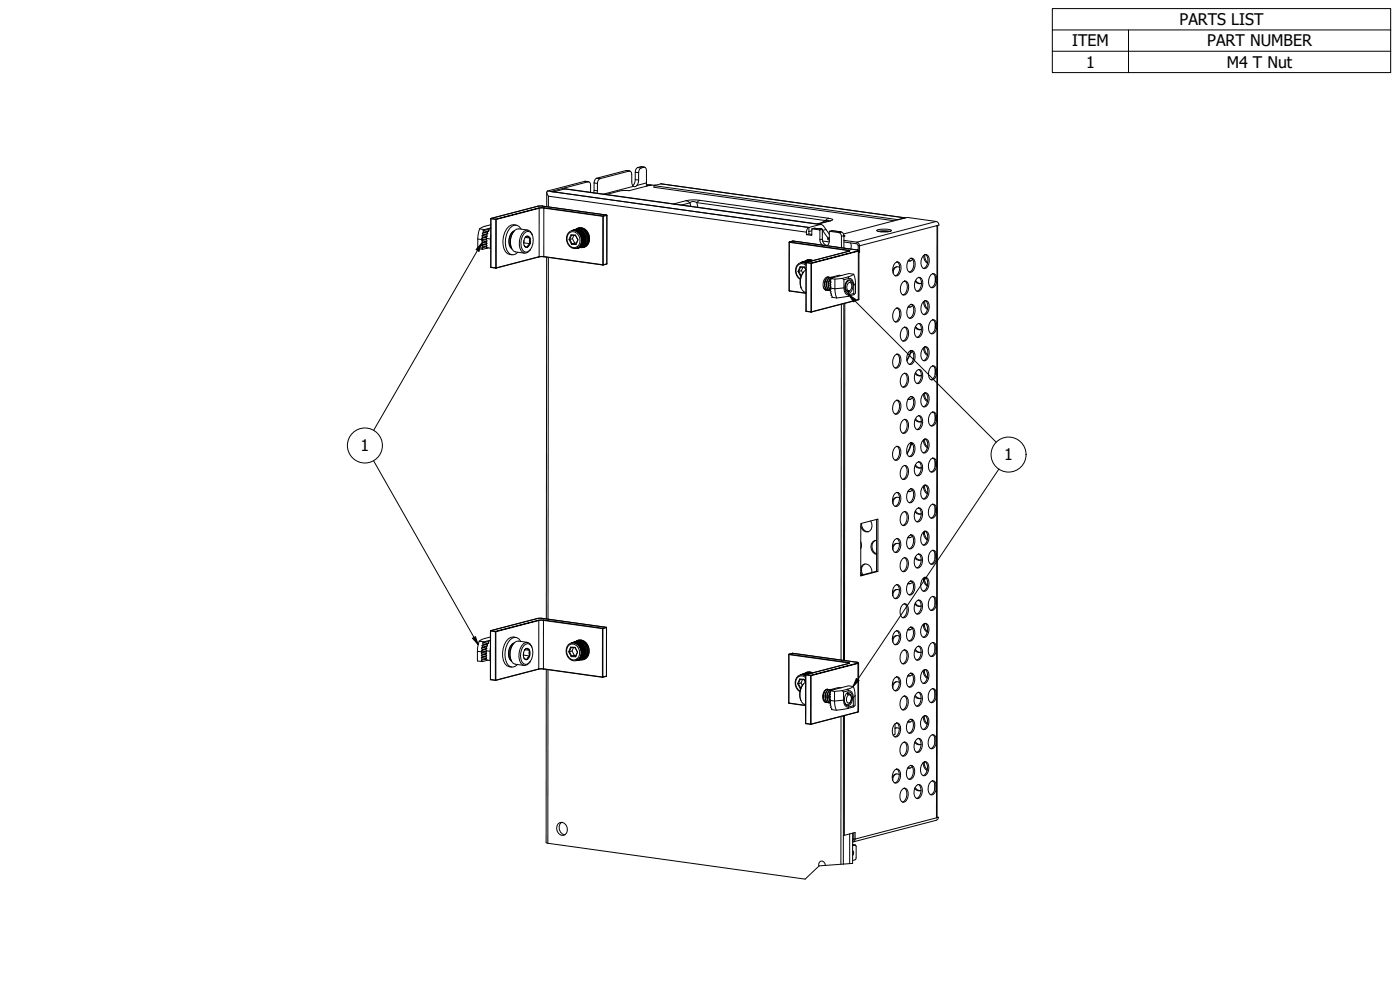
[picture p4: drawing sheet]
<svg xmlns="http://www.w3.org/2000/svg" width="420mm" height="297mm" viewBox="0 0 420 297" stroke-linecap="round" stroke-linejoin="round" font-family="sans-serif">
<defs><g id="words">
<g font-size="4.8">
<text x="354" y="7.5">PARTS LIST</text>
<text x="321.7" y="13.9">ITEM</text>
<text x="362.3" y="13.9">PART NUMBER</text>
<text x="325.9" y="20.3">1</text>
<text x="368.2" y="20.3">M4 T Nut</text>
<text x="108.2" y="135.4">1</text>
<text x="301.4" y="138.1">1</text>
</g>
</g></defs>
<!-- layer: Break Line (ISO) -->
<path d="M255.9 259.1l-10.1 .7-4.2 4" fill="none" stroke="#000" stroke-width=".3"/>
<!-- layer: Visible Narrow (ISO) -->
<g fill="none" stroke="#000" stroke-width=".3">
<path d="M164.3 57.3l78.4 10.9-77.4-10.7M169.3 56.4l.2 .3 76.6 10.7M175.5 54.4l1 .1M178.3 54.9l1 .1M178.3 57.1l1 .2M179 53.5l1 .1M187.9 51.2l1 .1M190.1 55.9l-9 2.3M190.6 51.7l1.1 .1M190.6 53.9l1.1 .1M191.4 50.3l1 .1M192.3 50l1 .2"/>
<path d="M194 54.9l-2.8 .7M195 55.6h.1M198.3 55.2l73.2 10.2M143.4 71.7l1.4 .2M146.2 71.6l1 .1M147.2 68.5h.1M147.3 65.6l1.5 .2v14.6l-1.5-.2zM147.4 65.5l-.1 .1M147.4 65.5l1.4 .2 13-3.2-12.9 3.3M147.4 65.5h.1M148.9 65.8h.1M148.9 65.8v14.6l12.8-3.3"/>
<path d="M154.3 69.3a3.8 3.8 0 0 0-.7 5.3M161.4 61.9h.1M161.5 61.9l1.2-.1 19.3 2.7M161.5 61.9l-14.1 3.6M163.2 77v.1M163.2 62.4l-1.4 .1v14.5h1.4M163.2 62.4l17.7 2.5v14.5l-17.7-2.4M163.2 62.4v14.6M163.3 62.3l-1.6 .1M163.3 62.3l17.7 2.5 1-.3M163.3 62.3l-.1 .1M164.6 77.2l-.1 108.6"/>
<path d="M164.6 62.1v-3.2l77.4 10.8M171 69.8a2.32 2.32 0 0 1 2.4 .4 2.32 2.32 0 0 1 .7 2.4 1.83 1.83 0 0 1-1.6 1.7 1.83 1.83 0 0 1-2-1.2 2.59 2.59 0 0 1 .5-3.3zM171.6 69.2a2.82 2.82 0 0 1 2.8 2.1 2.82 2.82 0 0 1-1.4 3.2M172.9 68.8a2.6 2.6 0 0 1 3.7 2.5 2.44 2.44 0 0 1-2.3 3M172.9 68.9a2.82 2.82 0 0 1 2.9 2.1 2.82 2.82 0 0 1-1.5 3.2M173.2 68.7a2.92 2.92 0 0 1 2.9 2.2 2.92 2.92 0 0 1-1.5 3.3M173.4 68.6a2.92 2.92 0 0 1 2.9 2.2 2.92 2.92 0 0 1-1.5 3.3M173.5 68.4a3.1 3.1 0 0 1 3.1 2.4 3.1 3.1 0 0 1-1.6 3.5M173.7 68.4a3.1 3.1 0 0 1 3.1 2.3 3.1 3.1 0 0 1-1.5 3.5M175.6 70.4l.3 1.1M181 79.5h.1M181.1 64.9h.1"/>
<path d="M181.1 64.9l-.1 14.5 1.1-.2M181.1 64.9l1-.3v14.6M182 64.5l.1 .1M182.1 79.1l-.1 .1M205.9 60.2l1.2 .7M205.9 60.2l-3.7 1M207.1 60.9l.2 1M207.1 60.9l-2.5 .6M209.4 62.2l-.3-1.4 38.6 5.4M210 60.1l-2.2-.1-1.9 .2M210 60.1l-.9 .7-1.1-.3-.9 .4M210 60.1l38.6 5.4"/>
<path d="M236.9 72.7v14.5l5 .7M236.9 72.7l17.7 2.5M236.9 72.6l-.1 .1M236.9 72.6l17.7 2.5M238 72.3h.1M238 72.3l19.3 2.7M238 72.3l-1.1 .3M240.3 78.8h.8l.8 .3M241.7 78.4l1.1 .1M241.9 78.3l1.3 .1M241.9 79.6a1.85 1.85 0 0 0-2.2-.2 1.85 1.85 0 0 0-.8 2.1l.7 1.6 .6 .6M241.9 78.8l1.5 .2v14.6l-1.5-.2z"/>
<path d="M242 78.7l-.1 .1M242 78.7l1.5 .2M242.1 78.2l1.3 .1M242.2 78l1.6 .2M242.5 78l1.5 .2M242.8 68.2v1.3M243.5 78.9h.1M243.7 78.3l-.7-.3-1.4 .4M244.4 68.5l2.4 .3M246.8 71.8l-.7 .1M247.7 66.2l.8-.1 .3 .1-.1 .1M247.7 66.2l-1.2 .7"/>
<path d="M247.9 68.9l-1 .2M248.6 65.5l1.3 .3-.7 .5M248.6 65.5l-.9 .7M249.2 66.3l-3.6 .9M249.2 66.3h-.6M249.6 69.2l2.9 .4-.8 .2M252.5 70.9l.8-.2v.2M253.3 70.7h.1M254.6 75.2l.4 .1M254.6 75.2v.2M254.6 75.1l.5 .2-13.1 3.4M254.6 75.1v.1"/>
<path d="M257.3 75l.4 .2h-.2M257.3 75h.1M257.6 73.7l.4 .1 23.2-6.1-.2 177.7-24.4 6.4-.4-.1M257.8 75.2l-.2 .2v14.5l-14.1 3.7v-14.6l14.1-3.6-14.1 3.5M281 66.4l-23.8 6.3M147.3 80.2l.1 .1M148.8 80.5h.1M236.8 87.2l.1 .1M241.9 93.3l.1 .1M243.4 93.6h.1M253.3 86.4l-2.7 .2-1.5-.2M253.5 91l-.1 107.2"/>
<path d="M254.6 83.1l.1 .4M254.7 88.4l-.1 .5M256.7 85l-.5 .6M257.8 89.8l-.3 .2M280.7 96.8v1.8M280.7 83v1.7M273.4 105.1l-1.2 3M280.7 110.7v1.7M269.3 120.1l.3 .3M273.5 132.8l-1.3 3.3M280.6 138.3v1.8M280.6 124.5v1.7"/>
<path d="M280.6 152.2v1.7M280.6 179.8v1.8M280.6 166v1.7M143.3 195.4l1.4 .2M146.1 195.3l1 .1M147.1 192.2h.1M147.2 189.3l1.5 .2v14.6l-1.5-.2zM147.3 189.2h.1M147.3 189.2l-.1 .1M147.3 189.2l1.4 .2 13-3.2-12.9 3.3M148.8 189.5h.1M148.8 189.5v14.6l12.8-3.3"/>
<path d="M154.2 193a3.8 3.8 0 0 0-.7 5.3M161.3 185.6l1.3-.1 19.3 2.7M161.3 185.6h.1M161.3 185.6l-14 3.6M163.1 186.1l-1.4 .1v14.5h1.4M163.1 186.1l17.7 2.5v14.5l-17.7-2.4M163.1 186.1v14.6M163.2 186l-1.6 .1M163.2 186l17.7 2.5 1-.3M163.2 186l-.1 .1M170.9 193.5a2.32 2.32 0 0 1 2.4 .4 2.32 2.32 0 0 1 .6 2.4 1.83 1.83 0 0 1-1.6 1.7 1.83 1.83 0 0 1-1.9-1.2 2.59 2.59 0 0 1 .5-3.3zM171.5 192.9a2.82 2.82 0 0 1 2.8 2.1 2.82 2.82 0 0 1-1.4 3.2"/>
<path d="M172.8 192.5a2.6 2.6 0 0 1 3.7 2.5 2.44 2.44 0 0 1-2.3 3M172.8 192.5a2.82 2.82 0 0 1 2.9 2.2 2.82 2.82 0 0 1-1.5 3.2M173 192.4a2.93 2.93 0 0 1 3 2.2 2.93 2.93 0 0 1-1.5 3.3M173.3 192.3a2.92 2.92 0 0 1 2.9 2.2 2.92 2.92 0 0 1-1.5 3.3M173.4 192.1a3.1 3.1 0 0 1 3.1 2.3 3.1 3.1 0 0 1-1.6 3.6M173.6 192.1a3.1 3.1 0 0 1 3.1 2.3 3.1 3.1 0 0 1-1.6 3.5M175.5 194.1l.3 1.1M180.9 188.6h.1M180.9 188.6v14.5l1.1-.2M180.9 188.6l1.1-.3v14.6M181.9 188.2l.1 .1M182 188.3h.1"/>
<path d="M236.8 196.3l-.1 .1M236.8 196.3l17.7 2.5M237.9 196h.1M237.9 196l19.3 2.7M237.9 196l-1.1 .3M254.5 198.9l.4 .1M254.5 198.9l-17.7-2.5-.1 14.5 5.1 .7M254.5 198.9v.2M254.5 198.8l.5 .2-.2 .1M254.5 198.8v.1M254.7 199.1l-12.8 3.3M257.2 198.7l.4 .2h-.2"/>
<path d="M257.2 198.7h.1M257.7 198.9l-.2 .2v14.5l-14.1 3.7v-14.6l14.1-3.6-14.2 3.5M280.6 193.7v1.7M147.2 203.9l.1 .1M148.7 204.2h.1M163.1 200.7v.1M164.5 200.9l-.1 52.1M180.9 203.2h-.1M182 202.8l-.1 .1M236.7 210.9l.1 .1M240.2 202.5h.8l.8 .3M241.6 202.1l1.1 .1"/>
<path d="M241.8 217l.1 .1M241.8 202l1.3 .1M241.8 203.3a1.84 1.84 0 0 0-2.3-.2 1.84 1.84 0 0 0-.7 2.1l.6 1.6 .7 .6M241.8 202.5l1.5 .2v14.6l-1.5-.2zM241.9 202.4l-.1 .1M241.9 202.4l1.4 .2M242 201.9l1.3 .1M242.1 201.7l1.6 .2M242.4 201.7l1.5 .2M243.4 217.3h.1M243.3 202.6h.1M243.6 202l-.8-.3-1.3 .4"/>
<path d="M253.2 210.1l-2.8 .2-1.4-.2M253.4 214.7v35.9M254.5 206.8l.1 .4M254.6 212.1l-.2 .5M256.6 208.7l-.5 .6M257.7 213.5l-.3 .2M280.6 207.5v1.7M280.5 235.2v1.7M280.6 221.3v1.8M255.9 253.5l.7 .1M256.1 252.1h-.2"/>
</g>
<!-- layer: Visible (ISO) -->
<g fill="none" stroke="#000" stroke-width=".3">
<path d="M164.1 57.7v4.3M176.7 54.5l-1.2-.1-11.2 2.9-.2 .6 .5 1M177.2 57.7l-.1-2.7-.2-.4-.4-.1-11.2 3 .8 .1 3.7-.9 76.7 10.6M189 51.3l-1.1-.1-8.9 2.3-.6 .8-.2 3.5M193.5 50.2a1.85 1.85 0 0 0-2.9 1.5 4.3 4.3 0 0 1-.7 4M194 55.9l-.1-5.3-.3-.4h-.3l-1.3 .5a7.1 7.1 0 0 0-.4 3.9 1.25 1.25 0 0 1-1.5 1.3l-.4-.8-.2-3.3-.3-.4-.3-.1-8.9 2.3-.6 .8-.2 3.6M194.3 55.5h1.4M194.3 55.5l.9 .1M194.3 55.5v.3M196.3 55.7l73.1 10.2M196.9 55.5l-2.2 .2-5.9 1.5-2.8 .1-4.1 1.1M143.9 68.7a14 14 0 0 0-.5 5.9l1.4 .2"/>
<path d="M144.6 74.4l1.3-.3 .3 .4-1.4 .3zM144.6 73.7l.2 .4M144.6 73l.2 .4M144.6 71.5l.2 .4M144.6 70.8l.4-.4 1.4-.3-.4 .3zM144.6 70.8l.3 .4M144.8 70l.3-.3 1.6-.5-.4 .4zM144.8 70l.2 .4M144.8 73.4l1.4-.4-.3 .3-1.3 .4zM144.9 71.2l1.3-.4-.3 .4-1.3 .3zM145 69.2l.1 .5M145.9 74.1l.3-.4-1.4 .4-.2 .3"/>
<path d="M145.9 72.6l.3-.3-1.4 .3-.2 .4 1.3-.4 .3 .4M145.9 71.9l.3-.3-1.4 .3-.2 .3M145.9 73.3l.3 .4M145.9 71.2l.3 .4M146 70.4l.2 .4M146.2 72.3l-.3-.4-1.3 .3 .2 .4M146.3 69.6l.1 .5M146.5 74.4l-.3 .1h1M146.8 68.8l-.1 .4M147.3 74.4l-.1 .1M147.3 70.7l-.1 3.8M147.3 68.4l-1.9 .5-1.5-.2"/>
<path d="M147.3 68.5l-2.3 .7 .4-.3M147.3 67.4l-2.2 .6-1.2 .7M154.2 69.5a4.9 4.9 0 0 0-.7 4.9M154.4 69.2a3.6 3.6 0 0 0-.8 5.5M154.9 67.5a2.68 2.68 0 0 0-3.4 2.2 5.8 5.8 0 0 0 .8 6.4l1.4 .4M156.4 68.8a1.86 1.86 0 0 0-1.6-1.3 1.86 1.86 0 0 0-1.7 .9 6.6 6.6 0 0 0-.5 7.5 1.78 1.78 0 0 0 2.8-.2M157.2 70.1l.6-.5 .7-.2a2.21 2.21 0 0 1 1.5 2.6 3.6 3.6 0 0 1-2.1 3.7 2.2 2.2 0 0 1-1.6-2.6l.1-1.1zM157.2 72.1v.9M157.3 72.9l1.8 .2M157.6 71.3l.6-.5a2.32 2.32 0 0 0-.9 2.9M157.7 71.2l1.4 .2M158.2 70.8a1.47 1.47 0 0 1 .9 2.3 1.04 1.04 0 0 1-1.6 .9l-.2-.3 .9 .5 .3-.5 .6-.6-.2-.9 .2-.8z"/>
<path d="M158.4 69l-2.7-.3a2.51 2.51 0 0 0-2.2 2.1 4.6 4.6 0 0 0 .7 4.5l3.2 .7M159.8 70.5a1.61 1.61 0 0 0-2.6-1.1 4.7 4.7 0 0 0-.2 6.4 1.75 1.75 0 0 0 2.1-.9M164.1 77.2l-.1 108.5M170.8 69.6a3.1 3.1 0 0 1 4.3 0 2.87 2.87 0 0 1 .6 3.2 2.87 2.87 0 0 1-2.7 1.7 2.88 2.88 0 0 1-2.8-1.7 2.88 2.88 0 0 1 .6-3.2zM171.3 70.5h1.4l.8 1.5-.6 1.4-1.4-.1-.7-1.4zM171.3 70.5l.2 .1-.5 1.2-.2 .1M171.5 70.6h1.2M171.7 69.2l1.2-.3zM171.8 71.6l.7 1.3-.8 .2 1.2 .1v.2M171.9 69.1l1.2-.3zM172 69.1l1.2-.3zM172.1 69.1l1.2-.3z"/>
<path d="M172.2 70.6l-.4 1-.8 .2 .7 1.3-.2 .2M172.3 69.1l1.2-.3zM172.4 69.1l1.2-.2zM172.5 72.9l.5 .1M172.6 69.2l1.2-.3zM172.6 68.9a2.86 2.86 0 0 1 3.4 .9 2.86 2.86 0 0 1 0 3.5l-.7 .7-1.3 .3M172.6 68.9h.1M172.7 70.5l.8 1.5M172.7 68.9a2.67 2.67 0 0 1 2.9-.2 2.67 2.67 0 0 1 1.3 2.6 2.46 2.46 0 0 1-2.8 3M172.7 69.2l1.2-.3zM172.8 69.2l1.2-.2zM172.9 68.9h.1"/>
<path d="M173 69.3l1.2-.2zM173 68.9h.1M173.1 69.4l1.2-.3zM173.1 68.8v.1M173.1 74.5l1.2-.3zM173.2 69.4l1.2-.2zM173.3 74.4l1.2-.3zM173.3 68.8v.1M173.4 69.5l1.2-.2zM173.4 74.4l1.2-.3zM173.4 71.9l-.5 1.3M173.4 68.8v.1"/>
<path d="M173.5 69.6l1.2-.2zM173.5 74.3l1.2-.3zM173.5 68.8v.1M173.6 69.7l1.2-.2zM173.6 74.3l1.2-.4zM173.7 68.9h.1M173.7 69.8l1.2-.2zM173.7 74.2l1.2-.4zM173.8 69h.1M173.8 68.9l-1 .3M173.8 70l1.2-.3zM173.9 74.1l1.1-.4z"/>
<path d="M173.9 70.1l1.2-.2zM173.9 69h.1M174 69l-1.1 .3M174 73.9l1.1-.3zM174 70.2l1.2-.2zM174.1 69.1l-1.1 .2M174.1 73.8l1.1-.3zM174.1 70.4l1.2-.2zM174.2 73.7l1.1-.3zM174.2 70.5l1.2-.2zM174.2 69.1l-1 .3M174.2 74.2h.1"/>
<path d="M174.3 73.6l1.1-.3zM174.3 70.7l1.2-.2zM174.3 73.4l1.2-.3zM174.4 70.8l1.1-.2zM174.4 69.2l-1.1 .3M174.4 74.1v.1M174.4 73.3l1.1-.3zM174.4 71l1.2-.2zM174.5 73.1l1.1-.3zM174.5 69.3h.1M174.5 71.1l1.1-.1zM174.5 69.2l-1.1 .4"/>
<path d="M174.5 74.1h.1M174.5 73l1.1-.3zM174.5 71.3l1.1-.3zM174.6 72.8l1.1-.3zM174.6 71.5l1.1-.3zM174.6 72.7l1.1-.3zM174.6 69.4h.1M174.6 71.7l1.1-.3zM174.6 72.5l1.1-.3zM174.6 69.3l-1.1 .4M174.6 71.8l1.1-.3zM174.6 72l1.1-.3z"/>
<path d="M174.6 72.3l1.1-.3zM174.6 74h.1M174.6 72.2l1.1-.3zM174.7 73.9l.1 .1M174.7 69.5l-1.1 .3M174.8 69.6h.1M174.8 69.6l-1 .3M174.8 73.9h.1M174.9 69.7l.1 .1M175 69.7l-1.1 .3M175 73.8h.1M175 69.8l.1 .1"/>
<path d="M175.1 69.8l-1.1 .3M175.1 73.7l-1.1 .2M175.1 70h.1M175.1 73.5l.1 .1M175.2 73.5l-1.1 .3M175.2 69.9l-1.1 .3M175.2 70.1l.1 .1M175.2 73.4l.1 .1M175.2 73.4l-1 .3M175.2 70.1l-1.1 .3M175.3 70.2v.1M175.3 70.2l-1.1 .3"/>
<path d="M175.3 73.3l-1 .3M175.4 70.4v.1M175.4 70.4l-1.1 .3M175.4 73.2l-1.1 .3M175.4 70.6h.1M175.5 73v.1M175.5 73l-1.1 .3M175.5 70.5l-1.1 .3M175.5 70.7l.1 .2-1.1 .2M175.5 72.9h.1M175.5 72.9l-1 .3M175.5 70.7l-1.1 .3"/>
<path d="M175.6 70.9v.1M175.6 72.8h.1M175.6 72.7l-1.1 .3M175.6 71l-1 .4M175.6 72.6h.1M175.6 72.5l-1.1 .4M175.6 71.2l-1 .4M175.7 72.4v.1M175.7 72.4l-1.1 .3M175.7 71.1h-.1M175.7 71.4l-1.1 .3M175.7 72.3h.1"/>
<path d="M175.7 71.5h.1M175.7 72.2l-1.1 .4M175.7 71.5l-1.1 .4M175.7 72.1h.1M175.7 72.1l-1.1 .3M175.7 71.6h.1M175.7 71.3h.1M175.7 71.7l-1.1 .4M175.7 72h.1M175.7 71.9l-1.1 .3M175.7 71.8h.1M181 79.5l-18.6-2.5-13.5 3.5"/>
<path d="M181 79.5l1.1-.4v-14.5l-20.1-2.8-14.7 3.8v14.6l1.5 .3M181 79.5h.1M238 72.3l-1.2 .4v14.5l5.1 .8M238 72.3l19.6 2.8 .2 .1-.1 14.7-14.2 3.7-1.6-.2v-14.6M238 72.3h.1M240.5 78.7l1.2-.3zM240.6 78.7l1.2-.3zM240.7 78.7l1.2-.3zM240.9 78.7l1.2-.3zM241 78.7l1.2-.3zM241.2 78.7l1.2-.3zM241.3 78.7l1.2-.2z"/>
<path d="M241.4 78.8l1.2-.3zM241.6 78.5h.1M241.7 78.9h.2zM241.7 78.4h.1M241.9 78.4h.1M241.9 78.9v.1M241.9 79h.1M241.9 78.9h-.1M241.9 78.7l-.3 .1h.3M242 78.7l-.1 .1M242 78.4h.1M242 70.4l1.6 .2v-1.9l2.5 .3v3.6l.7 .9"/>
<path d="M242.1 78.4h.1M242.3 78.4v.1M242.4 78.5h.1M242.5 78.5h.1M242.5 78.5l-1 .3M242.7 68.2a1.98 1.98 0 0 0-.7 2.2l.7-.2M242.7 68.2h.1M242.7 68.2l3.4-.8h.6l2.2 2.9M242.8 78.5a2.98 2.98 0 0 0-3.3 .8 2.98 2.98 0 0 0-.4 3.4l1.1 1.2M243.4 78.3a2.36 2.36 0 0 0-2.1 .2M243.6 69.2l-.9 .3v.7l.9 .1M243.6 68.7l.8-.2 2.4 .3"/>
<path d="M244 78.2a2.36 2.36 0 0 0-2.6 .3M245.8 68.7l.6-.2 .2 .3M246.8 68.8v1.2a3.8 3.8 0 0 0 .9 3.5l.6 .2M246.8 69.1l1.7 2.3M246.8 68.8l-.7 .2M246.9 72.3l2 .3M248.2 73.7l.6-.8 .1-3.5 2.8 .4 .4 .2 .4 .9v3.4M248.7 66.3l-3.5 .9M248.9 69.4l.7-.2 3.3 .6 .4 .9v3.7M248.9 71.5l-.5-.1v.5l.5 .1M248.9 72h.1M248.9 71.3l-.5 .1"/>
<path d="M253.3 72.6l3.9 .5 .4 .6v1.4M253.3 70.9h.1M253.3 72.1l4.3 .7 .4 1v1.9M255 75.3l-13 3.4M255.3 72.9l.2 .6-.2 1.2M257.8 75.7h.2l-.2 .1M263.1 69.2l1.5-.4h1.9l1 .3a1.76 1.76 0 0 1-1.9 .5l-1.8-.1zM263.5 69.4l1.4-.2 2.3 .2M266.5 69.5l-2.2 .1M268.7 78.9l.5-.3h.5a2.61 2.61 0 0 1-.8 4.2 2.19 2.19 0 0 1-.7-3.3zM269.3 78.6a2.67 2.67 0 0 1-.6 4.2M271.6 65.4l-73.1-10.2-2.2 .5v.5l72.1 10"/>
<path d="M271.7 65.4l-2.3 .6M272.6 78.2l.7 .1M272.9 77.8l.5-.3h.5a2.61 2.61 0 0 1-.8 4.2 2.2 2.2 0 0 1-.6-3.3zM273.5 77.5a2.67 2.67 0 0 1-.6 4.2M273.9 77.8l-.4 .4-1 .1M277.1 76.7l.5-.3h.6a2.61 2.61 0 0 1-.8 4.2 2.2 2.2 0 0 1-.7-3.3zM277.2 76.6a2.52 2.52 0 0 0 1.2 2.4M277.5 76.4v.9l.4 .8 .5 .7M277.7 76.4a2.66 2.66 0 0 1-.6 4.2M281.2 67.7l.6-.2-.4-.9-.4-.2-8.7-1.2-19.1 5M281.4 67.6l-.2 177.7-.2 .1 .6-.2M148.9 80.5h-.1"/>
<path d="M239.5 81.4l.6-1.4 1.3 .1 .5 .9a4.7 4.7 0 0 0-.7 6.5l.7 .2M239.5 81.4l.9 1.5M240.1 80l.1 .2-.5 1.2h-.2M240.2 80.2h1.2M240.5 82.7h.1M240.5 81.2l.4 .7M240.9 80.2l-.4 1-.8 .2 .7 1.3-.1 .2M241.2 81.6a4.8 4.8 0 0 0-.7 4.9M241.4 80.1l.4 .9M247.1 86.1a1.1 1.1 0 0 0 1.1 1M247.6 84.2l-.1 1.4M247.7 87l.2 .1"/>
<path d="M247.9 87.1h.1M248.2 84.2l-.2 1.4M248.3 83.1l.2 .1M248.6 83.1a1.54 1.54 0 0 0-1.5 1.7 1.82 1.82 0 0 0 .8 2.3M248.8 84.3l-.2 1.4M248.8 83.1a2.29 2.29 0 0 0-.3 4.1M249.1 83.2h-.5a2.58 2.58 0 0 0-.3 3.8l.5 .1M249.1 83.5l.3 .4-.3 .4 .3 .4-.3 .3 .3 .4-.3 .3 .3 .4-.3 .3 .3 .4-.3 .4 .4 .4-.3 .3 .4 .3-.2 .3 .4 .4-.2 .3 1.5 .2M249.1 83.5l5.7-1.4 1.4 .2a9.4 9.4 0 0 1-7.1 1.2zM249.2 85.1l-.1 .6M249.2 85.8v.5M249.2 83.6a3.1 3.1 0 0 0 0 3.5 2.84 2.84 0 0 1 0-3.5z"/>
<path d="M249.2 84.9l.1-.4-.1 .4M249.2 85.9l.1 .3M249.2 85.2v.4M249.4 84.6l-.1 .2M249.4 83.2h-.1a2.29 2.29 0 0 0-.2 4M249.4 83.2a2.34 2.34 0 0 0-.7 3.9l.5 .1M249.4 83.2l.7 .1M250.6 83.8a11.6 11.6 0 0 0 .5 5.6M252.5 82.7l-.7-.1-2.4 .6-.1 .3M252.5 91.3l-.1 106.7M252.8 83.5l.5 .4M253.2 91.1l-.1 107"/>
<path d="M253.3 83.9l1.4-.4a1.61 1.61 0 0 1 1.5 2.1v2.5l-1.5 .3a1.61 1.61 0 0 1-1.4-2zM254.1 84.6a1.93 1.93 0 0 0 .4 2.9M254.5 85l.4-.2h.3a1.68 1.68 0 0 1-.3 2.5l-.4-.1a1.73 1.73 0 0 1 0-2.2zM254.5 84l.5-.1a2.46 2.46 0 0 1-.3 4.2l-.5-.1a2.75 2.75 0 0 1 .3-4zM254.5 87.5h.1M254.5 84.3l-.3 .1M255.6 84.9a.78 .78 0 0 0-.8-.7 .78 .78 0 0 0-.8 .7l-.3 .9a1.13 1.13 0 0 0 .2 1.2 1.13 1.13 0 0 0 1.1 .4l-.6 .4M256.2 82.3a11.5 11.5 0 0 1 .5 5.6l-.4 .5-5.2 1M256.2 88.1l.1 .3M268.6 92.7l.6-.3 .5 .1a2.61 2.61 0 0 1-.8 4.2 2.2 2.2 0 0 1-.7-3.3zM269.1 80l-.6 .4-.4 .7-.1 .9M269.2 92.4a2.67 2.67 0 0 1-.5 4.2"/>
<path d="M270 80.2a1.47 1.47 0 0 0-2.1 .9M270.9 98.5l.5-.3h.6a2.61 2.61 0 0 1-.8 4.2 2.2 2.2 0 0 1-.7-3.3zM270.9 84.6l.6-.3 .5 .1a2.6 2.6 0 0 1-.8 4.2 2.19 2.19 0 0 1-.7-3.3zM271.5 98.1a2.67 2.67 0 0 1-.6 4.2M271.5 84.3a2.67 2.67 0 0 1-.5 4.2M272.6 92l.7 .1M272.9 91.6l.5-.3 .5 .1a2.61 2.61 0 0 1-.8 4.2 2.2 2.2 0 0 1-.6-3.3zM273.5 91.3a2.67 2.67 0 0 1-.6 4.2M273.9 91.7l-.9 .5h-.5M274.6 98.3l.6 .5 .7 .2 .6-.1M274.6 84.4l.6 .5 .7 .2 .7-.1M274.7 98l.5 .5 1.3 .4"/>
<path d="M274.8 84.1l1 .9 .7 .1M275.2 97.4l.5-.3h.5a2.6 2.6 0 0 1-.8 4.2 2.21 2.21 0 0 1-.7-3.3zM275.2 83.5l.5-.3 .5 .1a2.61 2.61 0 0 1-.8 4.2 2.2 2.2 0 0 1-.6-3.3zM275.8 97a2.67 2.67 0 0 1-.6 4.2M275.8 83.2a2.67 2.67 0 0 1-.6 4.2M277.1 90.5l.5-.3 .5 .1a2.6 2.6 0 0 1-.7 4.1 2.21 2.21 0 0 1-.7-3.3zM277.2 90.4a2.54 2.54 0 0 0 1.2 2.5M277.5 90.2v.9l.4 .9 .5 .6M277.7 90.2a2.67 2.67 0 0 1-.6 4.2M279.4 96.3l.5-.4 .5 .1a2.61 2.61 0 0 1-.8 4.2 2.58 2.58 0 0 1-.2-3.9zM279.4 82.4l.5-.3 .5 .1a2.61 2.61 0 0 1-.7 4.2 2.21 2.21 0 0 1-.7-3.3zM280 95.9a2.67 2.67 0 0 1-.6 4.2"/>
<path d="M280 82.1a2.67 2.67 0 0 1-.6 4.2M268.6 106.6l.5-.4 .6 .1a2.61 2.61 0 0 1-.8 4.2 2.59 2.59 0 0 1-.3-3.9zM269.2 106.2a2.67 2.67 0 0 1-.6 4.2M270.9 112.3l.5-.3h.5a2.6 2.6 0 0 1-.7 4.2 2.21 2.21 0 0 1-.7-3.3zM271.5 112a2.67 2.67 0 0 1-.6 4.2M272.6 119.7l.7 .1M272.9 119.3l.5-.3h.5a2.61 2.61 0 0 1-.8 4.2 2.58 2.58 0 0 1-.2-3.9zM272.9 105.5l.5-.4 .5 .1a2.6 2.6 0 0 1-.8 4.2 2.21 2.21 0 0 1-.7-3.3zM273.3 105.9h.1M273.5 119a2.67 2.67 0 0 1-.6 4.2M273.5 105.1a2.67 2.67 0 0 1-.6 4.2M273.5 105.2l-1.3 3"/>
<path d="M273.9 119.4l-.9 .5-.5-.1M273.9 105.5l-.6 .4M274.6 112.1l.6 .5 .7 .2 .6-.1M274.7 111.8l.5 .6 1.2 .3M275.2 111.2l.5-.3h.5a2.61 2.61 0 0 1-.8 4.2 2.58 2.58 0 0 1-.2-3.9zM275.8 110.9a2.67 2.67 0 0 1-.6 4.2M277.1 118.2l.5-.3h.5a2.6 2.6 0 0 1-.8 4.2 2.19 2.19 0 0 1-.6-3.3zM277.1 104.4l.5-.4 .5 .1a2.61 2.61 0 0 1-.8 4.2 2.19 2.19 0 0 1-.6-3.3zM277.2 118.1a2.52 2.52 0 0 0 1.1 2.4M277.2 104.3a2.51 2.51 0 0 0 1.2 2.4M277.5 117.9v.9l.3 .9 .6 .6M277.5 104.1v.9l.3 .8 .6 .7"/>
<path d="M277.7 117.9a2.67 2.67 0 0 1-.6 4.2M277.7 104a2.67 2.67 0 0 1-.6 4.2M279.4 110.1l.5-.3h.5a2.6 2.6 0 0 1-.8 4.2 2.19 2.19 0 0 1-.6-3.3zM280 109.8a2.67 2.67 0 0 1-.6 4.2M268.6 134.2l.5-.3 .5 .1a2.61 2.61 0 0 1-.7 4.2 2.2 2.2 0 0 1-.7-3.3zM268.6 120.4l.5-.3h.5a2.61 2.61 0 0 1-.7 4.2 2.2 2.2 0 0 1-.7-3.3zM269.2 133.9a2.67 2.67 0 0 1-.6 4.2M269.2 120.1a2.67 2.67 0 0 1-.6 4.2M270.9 140l.5-.3h.5a2.61 2.61 0 0 1-.8 4.2 2.2 2.2 0 0 1-.6-3.3zM270.9 126.1l.5-.3 .5 .1a2.61 2.61 0 0 1-.7 4.2 2.58 2.58 0 0 1-.3-4zM271.5 139.6a2.67 2.67 0 0 1-.6 4.2M271.5 125.8a2.67 2.67 0 0 1-.6 4.2"/>
<path d="M272.8 133.1l.6-.3 .5 .1a2.6 2.6 0 0 1-.8 4.2 2.19 2.19 0 0 1-.7-3.3zM273.4 132.8a2.67 2.67 0 0 1-.5 4.2M273.6 132.9l-.6 1.7-.8 1.6M273.9 133.2l-.5 .3M274.6 139.8l1.2 .7 .7-.1M274.6 125.9l.6 .5 .7 .2 .6-.1M274.7 139.5l.5 .5 1.2 .4M274.7 125.6l1.1 .9 .6 .1M275.1 138.9l.5-.4 .6 .1a2.6 2.6 0 0 1-.8 4.2 2.2 2.2 0 0 1-.7-3.3zM275.1 125l.6-.3 .5 .1a2.61 2.61 0 0 1-.8 4.2 2.19 2.19 0 0 1-.7-3.3zM275.7 138.5a2.67 2.67 0 0 1-.6 4.2M275.7 124.7a2.67 2.67 0 0 1-.5 4.2"/>
<path d="M277.1 132l.5-.3 .5 .1a2.61 2.61 0 0 1-.8 4.1 2.21 2.21 0 0 1-.7-3.3zM277.2 131.9a2.54 2.54 0 0 0 1.1 2.5M277.5 131.7v.9l.3 .9 .6 .6M277.7 131.7a2.67 2.67 0 0 1-.6 4.2M279.4 137.8l.5-.4 .5 .1a2.61 2.61 0 0 1-.8 4.2 2.2 2.2 0 0 1-.7-3.3zM279.4 123.9l.5-.3 .5 .1a2.61 2.61 0 0 1-.8 4.2 2.2 2.2 0 0 1-.6-3.3zM280 137.4a2.67 2.67 0 0 1-.6 4.2M280 123.6a2.67 2.67 0 0 1-.6 4.2M258.3 157.1l5.2-1.4v15.8l-5.2 1.3zM258.5 157a2.25 2.25 0 0 0 2.2 2.5M261.3 156.3a1.95 1.95 0 0 1 .3 2.1 1.95 1.95 0 0 1-1.7 1.2l-1.2-.9-.4-.7M263.1 155.8v15.6l-4.8 1.2"/>
<path d="M268.6 148.1l.5-.4 .5 .1a2.61 2.61 0 0 1-.8 4.2 2.19 2.19 0 0 1-.6-3.3zM269 149.2l-.5 .4-.4 .7-.1 .8M269.2 147.7a2.67 2.67 0 0 1-.6 4.2M270 149.4a1.47 1.47 0 0 0-2.2 .8M270.9 153.8l.5-.3h.5a2.6 2.6 0 0 1-.8 4.2 2.2 2.2 0 0 1-.6-3.3zM271.5 153.5a2.67 2.67 0 0 1-.6 4.2M272.5 147.4h.8M272.8 147l.5-.4 .6 .1a2.6 2.6 0 0 1-.8 4.2 2.21 2.21 0 0 1-.7-3.3zM273.4 146.6a2.67 2.67 0 0 1-.6 4.2M273.9 147l-.4 .4-1.1 .1M274.6 153.6l1.2 .7 .7-.1M274.7 153.3l1.1 .9h.6"/>
<path d="M275.1 152.7l.5-.3h.5a2.61 2.61 0 0 1-.7 4.2 2.59 2.59 0 0 1-.3-3.9zM275.7 152.4a2.67 2.67 0 0 1-.6 4.2M277.1 159.7l.5-.3h.5a2.61 2.61 0 0 1-.8 4.2 2.2 2.2 0 0 1-.7-3.3zM277.1 145.9l.5-.4 .5 .1a2.61 2.61 0 0 1-.8 4.2 2.59 2.59 0 0 1-.2-3.9zM277.1 159.6a2.54 2.54 0 0 0 1.2 2.4M277.2 145.8a2.51 2.51 0 0 0 1.1 2.4M277.5 159.4v.9l.3 .8 .6 .7M277.5 145.6v.9l.3 .8 .6 .7M277.7 159.4a2.67 2.67 0 0 1-.6 4.2M277.7 145.5a2.67 2.67 0 0 1-.6 4.2M279.4 151.6l.5-.3h.5a2.6 2.6 0 0 1-.8 4.2 2.2 2.2 0 0 1-.7-3.3zM280 151.3a2.67 2.67 0 0 1-.6 4.2"/>
<path d="M258.3 170.4a1.68 1.68 0 0 1 1.9-1.2 1.68 1.68 0 0 1 1.4 1.7l.1 .9M258.3 171.8l.4 .7M258.3 162.6l.2 1.4-.2 .6M259.6 169.2a2.15 2.15 0 0 0-.6 3.3M262.7 162.2a2.32 2.32 0 0 0 .4 4M263.1 171.4l.4 .1M263.1 162.1a2.1 2.1 0 0 0-1.8 1.8 2.1 2.1 0 0 0 1.1 2.2l.7 .3M268.6 175.7l.5-.3 .5 .1a2.61 2.61 0 0 1-.8 4.2 2.59 2.59 0 0 1-.2-4zM268.6 161.9l.5-.3h.5a2.6 2.6 0 0 1-.8 4.2 2.2 2.2 0 0 1-.7-3.3zM269 176.9l-.6 .4-.3 .7-.1 .8M269 163l-.6 .4-.3 .7-.1 .9M269.2 175.4a2.67 2.67 0 0 1-.6 4.2"/>
<path d="M269.2 161.6a2.67 2.67 0 0 1-.6 4.2M269.9 177a1.46 1.46 0 0 0-2.1 .9M269.9 163.2a1.47 1.47 0 0 0-2.1 .9M270.9 167.6l.5-.3 .5 .1a2.82 2.82 0 0 1-.3 4l-.5 .2a2.19 2.19 0 0 1-.7-3.3zM271.5 167.3a2.67 2.67 0 0 1-.6 4.2M272.5 175l.7 .1M272.5 161.2l.8 .1M272.8 174.6l.5-.3 .5 .1a2.61 2.61 0 0 1-.8 4.2 2.2 2.2 0 0 1-.6-3.3zM272.8 160.8l.5-.3h.5a2.61 2.61 0 0 1-.7 4.2 2.58 2.58 0 0 1-.3-3.9zM273.4 174.3a2.66 2.66 0 0 1-.6 4.2M273.4 160.5a2.67 2.67 0 0 1-.6 4.2M273.8 174.7l-.9 .5h-.5"/>
<path d="M273.8 160.8l-.4 .4-1 .1M274.6 167.4l.5 .5 .7 .2 .7-.1M274.7 167.1l1.1 .9 .6 .1M275.1 166.5l.5-.3 .5 .1a2.61 2.61 0 0 1-.7 4.2 2.2 2.2 0 0 1-.7-3.3zM275.7 166.2a2.67 2.67 0 0 1-.6 4.2M277 173.5l.6-.3 .5 .1a2.61 2.61 0 0 1-.8 4.1 2.2 2.2 0 0 1-.7-3.3zM277.1 173.4a2.54 2.54 0 0 0 1.2 2.5M277.4 173.2l.1 .9 .3 .9 .5 .6M277.6 173.2a2.67 2.67 0 0 1-.5 4.2M279.3 179.3l.5-.4 .6 .1a2.61 2.61 0 0 1-.8 4.2 2.19 2.19 0 0 1-.7-3.3zM279.3 165.4l.6-.3 .5 .1a2.61 2.61 0 0 1-.8 4.2 2.2 2.2 0 0 1-.7-3.3zM279.9 178.9a2.67 2.67 0 0 1-.6 4.2"/>
<path d="M279.9 165.1a2.67 2.67 0 0 1-.5 4.2M143.8 192.4a14 14 0 0 0-.5 5.9l1.4 .2M144.4 198.1l1.4-.3 .3 .4-1.4 .3zM144.4 196.7l.3 .4M144.4 197.4l.3 .4M144.5 195.2l.2 .4M144.5 194.5l.4-.4 1.4-.3-.4 .3zM144.5 194.5l.3 .4M144.6 193.7l.4-.3 1.6-.5-.4 .4zM144.6 193.7l.3 .4M144.7 197.1l1.4-.4-.3 .3-1.4 .4zM144.8 194.9l1.3-.4-.3 .4-1.3 .3z"/>
<path d="M144.8 192.9l.2 .5M145.8 197.8l.3-.4-1.4 .4-.3 .3M145.8 197l.3 .4M145.8 196.3l.3-.3-1.4 .3-.3 .4 1.4-.4 .3 .4M145.8 195.6l.3-.3-1.4 .3-.2 .3M145.8 194.9l.3 .4M145.9 194.1l.2 .4M146.1 196l-.3-.4-1.3 .3 .2 .4M146.2 193.3l.1 .5M146.4 198.1l-.3 .1h1M146.6 192.5v.4M147.2 198.1l-.1 .1"/>
<path d="M147.2 194.4l-.1 3.8M147.2 192.1l-1.9 .5-1.5-.2M147.2 192.2l-2.4 .7 .5-.3M147.2 191.1l-2.2 .6-1.2 .7M154 193.2a4.9 4.9 0 0 0-.6 4.9M154.3 192.9a3.6 3.6 0 0 0-.8 5.5M154.8 191.2a2.68 2.68 0 0 0-3.4 2.2 5.8 5.8 0 0 0 .7 6.4l1.5 .3M156.3 192.5a1.86 1.86 0 0 0-1.6-1.3 1.86 1.86 0 0 0-1.8 .9 6.6 6.6 0 0 0-.4 7.5 1.78 1.78 0 0 0 2.8-.2M157.1 193.8l.6-.5 .6-.2a2.2 2.2 0 0 1 1.6 2.6 3.6 3.6 0 0 1-2.1 3.7 2.21 2.21 0 0 1-1.6-2.6l.1-1.1zM157.1 195.8v.9M157.1 196.6l1.9 .2M157.5 195l.5-.5a2.34 2.34 0 0 0-.8 2.8"/>
<path d="M157.5 194.9l1.4 .2M158 194.5a1.48 1.48 0 0 1 1 2.3 1.04 1.04 0 0 1-1.6 .9l-.2-.4 .9 .6 .2-.6 .7-.5-.2-.9 .1-.8zM158.3 192.7l-2.7-.3a2.51 2.51 0 0 0-2.2 2.1 3.6 3.6 0 0 0 1.2 4.8l2.7 .4M159.6 194.2a1.61 1.61 0 0 0-2.5-1.1 4.7 4.7 0 0 0-.2 6.4 1.75 1.75 0 0 0 2.1-.9M170.7 193.3a3.1 3.1 0 0 1 4.2 0 2.87 2.87 0 0 1 .7 3.2 2.87 2.87 0 0 1-2.7 1.7 2.89 2.89 0 0 1-2.8-1.7 2.89 2.89 0 0 1 .6-3.2zM171.2 194.2h1.4l.7 1.5-.5 1.4-1.4-.1-.7-1.4zM171.2 194.2l.2 .1-.5 1.2-.2 .1M171.4 194.3h1.2M171.6 192.9l1.2-.3zM171.7 195.3l.7 1.3-.8 .2 1.2 .1v.2M171.8 192.8l1.2-.3zM171.9 192.8l1.2-.3z"/>
<path d="M172 192.8l1.2-.3zM172.1 194.3l-.4 1-.8 .2 .7 1.3-.2 .2M172.2 192.8l1.2-.3zM172.3 192.8l1.2-.2zM172.4 196.6l.5 .1M172.5 192.9l1.2-.3zM172.5 192.6a2.58 2.58 0 0 1 3.8 2.4 2.43 2.43 0 0 1-2.4 3M172.6 194.2l.7 1.5-.5 1.2M172.6 192.6a2.67 2.67 0 0 1 2.9-.2 2.67 2.67 0 0 1 1.3 2.6 2.46 2.46 0 0 1-2.8 3M172.6 192.9l1.2-.3zM172.7 192.9l1.2-.2zM172.7 192.6h.1"/>
<path d="M172.9 193l1.2-.2zM172.9 192.5v.1M173 193.1l1.2-.3zM173 192.5h.1M173 198.2l1.2-.3zM173.1 193.1l1.2-.2zM173.2 198.1l1.1-.3zM173.2 192.5h.1M173.3 193.2l1.1-.2zM173.3 198.1l1.2-.3zM173.3 192.5v.1M173.4 193.3l1.2-.2z"/>
<path d="M173.4 198l1.2-.3zM173.4 192.5v.1M173.5 193.4l1.2-.2zM173.5 198l1.2-.4zM173.6 192.6h.1M173.6 193.5l1.2-.2zM173.6 197.9l1.2-.4zM173.7 192.7h.1M173.7 192.6l-1 .3M173.7 193.7l1.2-.3zM173.8 197.7l1.1-.3zM173.8 193.8l1.2-.2z"/>
<path d="M173.8 192.7h.1M173.8 192.7l-1 .3M173.9 197.6l1.1-.3zM173.9 193.9l1.2-.2zM174 192.8h.1M174 192.7l-1.1 .3M174 197.5l1.1-.3zM174 194.1l1.2-.2zM174.1 197.4l1.1-.3zM174.1 192.8h.1M174.1 194.2l1.2-.2zM174.1 192.8l-1.1 .3"/>
<path d="M174.1 197.9h.1M174.2 197.3l1.1-.3zM174.2 194.4l1.1-.2zM174.2 192.9h.1M174.2 197.1l1.2-.3zM174.2 192.9l-1 .3M174.3 194.5l1.1-.2zM174.3 197.8v.1M174.3 197l1.1-.3zM174.3 194.7l1.2-.2zM174.4 196.8l1.1-.3zM174.4 193h.1"/>
<path d="M174.4 194.8l1.1-.1zM174.4 192.9l-1.1 .4M174.4 197.8h.1M174.4 196.7l1.1-.3zM174.4 195l1.1-.3zM174.4 196.5l1.2-.3zM174.5 195.2l1.1-.3zM174.5 196.4l1.1-.3zM174.5 193.1h.1M174.5 195.3l1.1-.2zM174.5 196.2l1.1-.3zM174.5 193l-1.1 .4"/>
<path d="M174.5 195.5l1.1-.3zM174.5 195.7l1.1-.3zM174.5 196l1.1-.3zM174.5 197.7h.1M174.5 195.9l1.1-.3zM174.6 193.2h.1M174.6 193.1l-1.1 .4M174.6 197.6v.1M174.7 197.6h.1M174.8 193.3l-1.2 .3M174.8 193.4l.1 .1M174.8 193.4l-1.1 .3"/>
<path d="M174.8 197.5h.1M174.9 193.5l.1 .1M174.9 193.5l-1.1 .3M175 197.4l-1.1 .2M175 197.2l.1 .1M175 197.2l-1 .3M175.1 193.7l-1.2 .2M175.1 193.9l-1.1 .2M175.2 197.2l-1.1 .2M175.2 197h.1M175.2 197l-1.1 .3M175.2 194l-1.1 .2"/>
<path d="M175.3 194.2l-1.1 .2M175.3 196.9l-1.1 .3M175.4 194.3l-1.1 .2M175.4 196.8l-1.1 .2M175.4 194.5l-1.1 .2M175.4 196.6l-1.1 .3M175.5 194.6v.2l-1.1 .3M175.5 194.6l-1.1 .2M175.5 196.5l-1.1 .2M175.5 194.9l-1 .4M175.5 196.3l-1.1 .3M175.5 196.1l.1 .1"/>
<path d="M175.6 196.1l-1.1 .3M175.6 194.8h-.1M175.6 195.1l-1.1 .3M175.6 196h.1M175.6 195.9l-1.1 .4M175.6 195.2h.1M175.6 195.2l-1.1 .4M175.6 195.8h.1M175.6 195.8l-1.1 .3M175.6 195.3h.1M175.6 195h.1M175.6 195.4l-1.1 .4"/>
<path d="M175.6 195.7h.1M175.6 195.6l-1.1 .3M175.6 195.5h.1M254.9 199l-13.1 3.5M268.6 189.6l.5-.4 .5 .1a2.61 2.61 0 0 1-.8 4.2 2.2 2.2 0 0 1-.7-3.3zM269 190.7l-.6 .4-.4 .7-.1 .8M269.2 189.2a2.67 2.67 0 0 1-.6 4.2M269.9 190.9a1.47 1.47 0 0 0-2.1 .8M270.8 195.3l.6-.3h.5a2.61 2.61 0 0 1-.8 4.2 2.21 2.21 0 0 1-.7-3.3zM270.9 181.5l.5-.3h.5a2.61 2.61 0 0 1-.8 4.2 2.2 2.2 0 0 1-.7-3.3zM271.4 195a2.67 2.67 0 0 1-.5 4.2M271.5 181.1a2.67 2.67 0 0 1-.6 4.2"/>
<path d="M272.5 188.9h.7M272.8 188.5l.5-.4 .5 .1a2.61 2.61 0 0 1-.8 4.2 2.21 2.21 0 0 1-.6-3.3zM273.4 188.1a2.67 2.67 0 0 1-.6 4.2M273.8 188.5l-.4 .4-1 .1M274.5 195.1l.6 .5 .7 .2 .7-.1M274.5 181.3l.6 .5 .7 .2 .7-.1M274.7 194.8l.5 .6 1.2 .3M274.7 181l.5 .5 1.2 .4M275.1 194.2l.5-.3h.5a2.61 2.61 0 0 1-.8 4.2 2.2 2.2 0 0 1-.6-3.3zM275.1 180.4l.5-.3h.5a2.61 2.61 0 0 1-.8 4.2 2.2 2.2 0 0 1-.6-3.3zM275.7 193.9a2.67 2.67 0 0 1-.6 4.2M275.7 180a2.67 2.67 0 0 1-.6 4.2"/>
<path d="M277 187.4l.5-.4 .6 .1a2.6 2.6 0 0 1-.8 4.2 2.19 2.19 0 0 1-.7-3.3zM277.1 187.3a2.52 2.52 0 0 0 1.2 2.4M277.4 187.1v.9l.4 .8 .5 .7M277.6 187a2.67 2.67 0 0 1-.6 4.2M279.3 193.1l.5-.3h.5a2.6 2.6 0 0 1-.7 4.2 2.2 2.2 0 0 1-.7-3.3zM279.9 192.8a2.67 2.67 0 0 1-.6 4.2M147.2 203.9l.1-14.7 14.6-3.7 20.1 2.7-.1 14.7-1.1 .3-18.5-2.5-13.6 3.5-1.5-.3M163.9 200.9v51.9l77.7 11M236.8 211v-14.7l1.1-.3 19.6 2.8 .2 .1-.1 14.7-14.2 3.7M236.8 211l5 .7M239.4 205.1l.9 1.5M240 203.7l.1 .2-.5 1.2h-.2"/>
<path d="M240.1 203.9h1.2M240.3 206.4h.1M240.4 202.4l1.1-.3zM240.4 204.9l.4 .7M240.5 202.4l1.2-.3zM240.6 202.4l1.2-.3zM240.8 202.4l1.2-.3zM240.8 203.9l-.4 1-.8 .2 .7 1.3-.1 .2M240.9 202.4l1.2-.3zM241 202.4l1.2-.3zM241 205.3a4.8 4.8 0 0 0-.6 4.9M241.2 202.4l1.2-.2z"/>
<path d="M241.2 202.2h.1M241.3 203.8l.5 .9-.5-.9-1.3-.1-.6 1.4M241.3 202.5l1.2-.3zM241.5 202.2h.1M241.6 202.1l1.1 .1M241.6 202.1a2.9 2.9 0 0 0-2.9 2.1 2.9 2.9 0 0 0 1.4 3.4M241.6 202.1h.1M241.7 202.1h.1M241.8 202.5v14.5l1.5 .3M241.8 202.5l-.1 .1M241.8 202.6v.1M241.8 204.6a4.7 4.7 0 0 0-.7 6.6l.7 .2"/>
<path d="M241.8 202.7h.1M241.8 202.5l-.3 .1M241.8 202.4l-.3 .1h.3M241.9 202.1h.1M242 202.1h.1M242.2 202.1v.1M242.3 202.1v.1M242.4 202.2h.1M242.4 202.2l-1 .3M243.3 202a2.38 2.38 0 0 0-2.1 .2M243.4 217.3h-.1M243.9 201.9a2.36 2.36 0 0 0-2.6 .3"/>
<path d="M247.3 207.8l-.2 1.4M247.8 207.9l-.2 1.4M247.8 210.7h-.1M248.1 206.8h.1M248.3 206.8a2.38 2.38 0 0 0-.8 3.8l.4 .2M248.3 206.8a2.29 2.29 0 0 0-.1 4M248.3 206.8h.1M248.4 208l-.2 1.4M248.7 206.9l-.5-.1a2.57 2.57 0 0 0-.3 3.9l.5 .1M249 208.1l-.2 1.3M249 206.9h-.1a2.29 2.29 0 0 0-.2 4M249 207.2l.3 .4-.3 .4 .3 .4-.3 .3 .3 .4-.3 .3 .3 .4-.3 .3 .3 .4-.3 .4 .3 .4-.2 .3 .4 .3-.2 .3 .4 .4-.2 .3 1.5 .2"/>
<path d="M249 207.2l5.6-1.4 1.5 .2a9.2 9.2 0 0 1-7.1 1.2zM249 208a2.96 2.96 0 0 0 .2 2.6M249.2 207.5a2.99 2.99 0 0 0 0 3.2M249.2 207l-.4-.1a2.57 2.57 0 0 0-.4 3.9l.6 .1M249.2 207.6l-.1 .2M249.3 207a2.56 2.56 0 0 0-.2 3.9 2.47 2.47 0 0 1 .2-3.9h.7M250.5 207.5a11.6 11.6 0 0 0 .5 5.6M252.4 206.4l-.7-.1-2.4 .6v.3M252.4 215v44.3M252.7 207.2l.5 .4M253.1 214.8v44.5M253.2 207.6l1.4-.4a1.61 1.61 0 0 1 1.5 2.1v2.5l-1.5 .3a1.61 1.61 0 0 1-1.4-2z"/>
<path d="M253.9 208.2l.5-.5 .5-.1a2.14 2.14 0 0 1 .7 3.2l-.5 .6-.5 .4-.5-.1a2.58 2.58 0 0 1-.2-3.5zM254.3 208.8l.4-.3h.4a1.44 1.44 0 0 1-.6 2.4 1.69 1.69 0 0 1-.2-2.1zM254.5 207.8l-.2 .5a.97 .97 0 0 1 1.1 .3 .97 .97 0 0 1 .1 1.1l-.1 .5a1.03 1.03 0 0 1-.6 1.1 1.03 1.03 0 0 1-1.3-.4M254.8 208.2l-.5 .1M256.1 206a11.4 11.4 0 0 1 .5 5.6l-.4 .5-1.8 .5-3.4 .5M256.1 211.8l.1 .3M268.5 217.2l.5-.3 .6 .1a2.61 2.61 0 0 1-.8 4.2 2.58 2.58 0 0 1-.3-4zM268.5 203.4l.6-.3h.5a2.6 2.6 0 0 1-.8 4.2 2.21 2.21 0 0 1-.7-3.3zM268.6 218.5l.7-.1 .6 .1M268.6 217.2v3.2l-.6 .1M269 218.4l-.4 .2M269 204.5l-.6 .4-.4 .7-.1 .9"/>
<path d="M269.1 216.9a2.67 2.67 0 0 1-.6 4.2M269.1 203.1a2.67 2.67 0 0 1-.5 4.2M269.9 204.7a1.46 1.46 0 0 0-2.1 .9M270.8 209.1l.5-.3 .6 .1a2.61 2.61 0 0 1-.8 4.2 2.58 2.58 0 0 1-.3-4zM271.4 208.8a2.67 2.67 0 0 1-.6 4.2M272.5 216.5l.7 .1M272.5 202.7l.7 .1M272.8 216.1l.5-.3 .5 .1a2.6 2.6 0 0 1-.8 4.2 2.19 2.19 0 0 1-.7-3.3zM272.8 202.3l.5-.3h.5a2.61 2.61 0 0 1-.8 4.2 2.58 2.58 0 0 1-.2-3.9zM273.4 215.8a2.67 2.67 0 0 1-.6 4.2M273.4 202a2.67 2.67 0 0 1-.6 4.2M273.8 216.2l-.4 .3-1 .2"/>
<path d="M273.8 202.3l-.9 .6-.5-.1M274.5 208.9l1.3 .7 .6-.1M274.6 208.6l1.1 .9 .7 .1M275.1 208l.5-.3 .5 .1a2.61 2.61 0 0 1-.8 4.2 2.19 2.19 0 0 1-.7-3.3zM275.7 207.7a2.67 2.67 0 0 1-.6 4.2M277 215l.5-.3 .5 .1a2.61 2.61 0 0 1-.7 4.1 2.2 2.2 0 0 1-.7-3.3zM277 201.2l.5-.3h.5a2.61 2.61 0 0 1-.7 4.2 2.2 2.2 0 0 1-.7-3.3zM277.1 214.9a2.54 2.54 0 0 0 1.2 2.5M277.1 201.1a2.54 2.54 0 0 0 1.2 2.4M277.4 214.7v.9l.3 .9 .6 .6M277.4 200.9v.9l.4 .9 .5 .6M277.6 214.7a2.67 2.67 0 0 1-.6 4.2"/>
<path d="M277.6 200.9a2.67 2.67 0 0 1-.6 4.2M279.3 206.9l.5-.3 .5 .1a2.61 2.61 0 0 1-.8 4.2 2.59 2.59 0 0 1-.2-4zM279.9 206.6a2.67 2.67 0 0 1-.6 4.2M268.5 231.1l.5-.4 .5 .1a2.61 2.61 0 0 1-.7 4.2 2.19 2.19 0 0 1-.7-3.3zM269 232.2l-.6 .4-.4 .7-.1 .8M269.1 230.7a2.67 2.67 0 0 1-.6 4.2M269.9 232.4a1.47 1.47 0 0 0-2.1 .8M270.8 236.8l.5-.3h.5a2.6 2.6 0 0 1-.7 4.2 2.19 2.19 0 0 1-.7-3.3zM270.8 223l.5-.3h.5a2.61 2.61 0 0 1-.7 4.2 2.2 2.2 0 0 1-.7-3.3zM271.4 236.5a2.67 2.67 0 0 1-.6 4.2M271.4 222.6a2.67 2.67 0 0 1-.6 4.2M272.5 230.4h.7"/>
<path d="M272.8 230l.5-.4 .5 .1a2.61 2.61 0 0 1-.8 4.2 2.2 2.2 0 0 1-.7-3.3zM273.4 229.6a2.67 2.67 0 0 1-.6 4.2M273.8 230l-.4 .4-1 .1M274.5 236.6l1.3 .7 .6-.1M274.5 222.8l1.3 .7 .6-.1M274.6 236.3l1.1 .9h.6M274.6 222.5l.5 .5 1.2 .4M275 235.7l.6-.3h.5a2.61 2.61 0 0 1-.8 4.2 2.2 2.2 0 0 1-.7-3.3zM275.1 221.9l.5-.4 .5 .1a2.6 2.6 0 0 1-.8 4.2 2.19 2.19 0 0 1-.7-3.3zM275.6 235.4a2.67 2.67 0 0 1-.5 4.2M275.7 221.5a2.67 2.67 0 0 1-.6 4.2M277 228.9l.5-.4 .5 .1a2.61 2.61 0 0 1-.8 4.2 2.2 2.2 0 0 1-.6-3.3z"/>
<path d="M277.1 228.8a2.52 2.52 0 0 0 1.1 2.4M277.4 228.6v.9l.3 .8 .6 .7M277.6 228.5a2.66 2.66 0 0 1-.6 4.2M279.3 234.6l.5-.3h.5a2.6 2.6 0 0 1-.8 4.2 2.21 2.21 0 0 1-.7-3.3zM279.3 220.8l.5-.4 .5 .1a2.61 2.61 0 0 1-.8 4.2 2.2 2.2 0 0 1-.6-3.3zM279.9 234.3a2.67 2.67 0 0 1-.6 4.2M279.9 220.4a2.67 2.67 0 0 1-.6 4.2M167.5 247.2a1.78 1.78 0 0 1 2.1-.1 1.78 1.78 0 0 1 .7 2 1.52 1.52 0 0 1-1.4 1.6 1.52 1.52 0 0 1-1.6-1.2l-.2-.8zM168.5 246.7a2.17 2.17 0 0 0-.6 2.2 2.17 2.17 0 0 0 1.6 1.6M247.7 259.7a1.08 1.08 0 0 0-.6-1.2 1.08 1.08 0 0 0-1.2 .2l-.1 1.2M253.1 250.7l3.5-.9-.1 2.4-.6 .4M255 250.2v8.9"/>
<path d="M255.9 253.8l.7-.2 .3 .4-.1 3.8-.9 .4M255.9 255.2a.95 .95 0 0 1 0 1.5M255.9 253.4l.8 .2M255.9 250v9.1M256.2 249.9v1.8l-.3 .4M281.2 245.2h.4M281.6 245.2l-.1 .6-.4 .3-25 6.5"/>
</g>
<!-- layer: Symbol (ISO) -->
<g fill="none" stroke="#000" stroke-width=".3">
<path d="M315.8 9v-6.4h101.6v6.4M315.8 15.4h101.6M338.7 9v12.8M417.4 9h-101.6v6.4M417.4 9v12.8h-101.6v-6.4M144.6 73l-.9 2.4-.8-.5zM144.6 73l-32.5 56.1M254.7 88.4l2.2 1.5-.7 .7zM254.7 88.4l44.3 44.3M112.1 138.2l31.4 55.2M299.8 140.7l-43.8 65.3M141.8 191.5l.9-.5 .8 2.4z"/>
<path d="M257 203.6l.8 .6-1.8 1.8z"/>
<circle cx="109.5" cy="133.7" r="5.3"/>
<circle cx="302.7" cy="136.4" r="5.3"/>
</g>
<g fill="#000">
<path d="M144.6 73l-.9 2.4-.8-.5z" fill-rule="evenodd"/>
<path d="M254.7 88.4l2.2 1.5-.7 .7z" fill-rule="evenodd"/>
<path d="M141.8 191.5l.9-.5 .8 2.4z" fill-rule="evenodd"/>
<path d="M257 203.6l.8 .6-1.8 1.8z" fill-rule="evenodd"/>
</g>
<use href="#words"/>
</svg>
